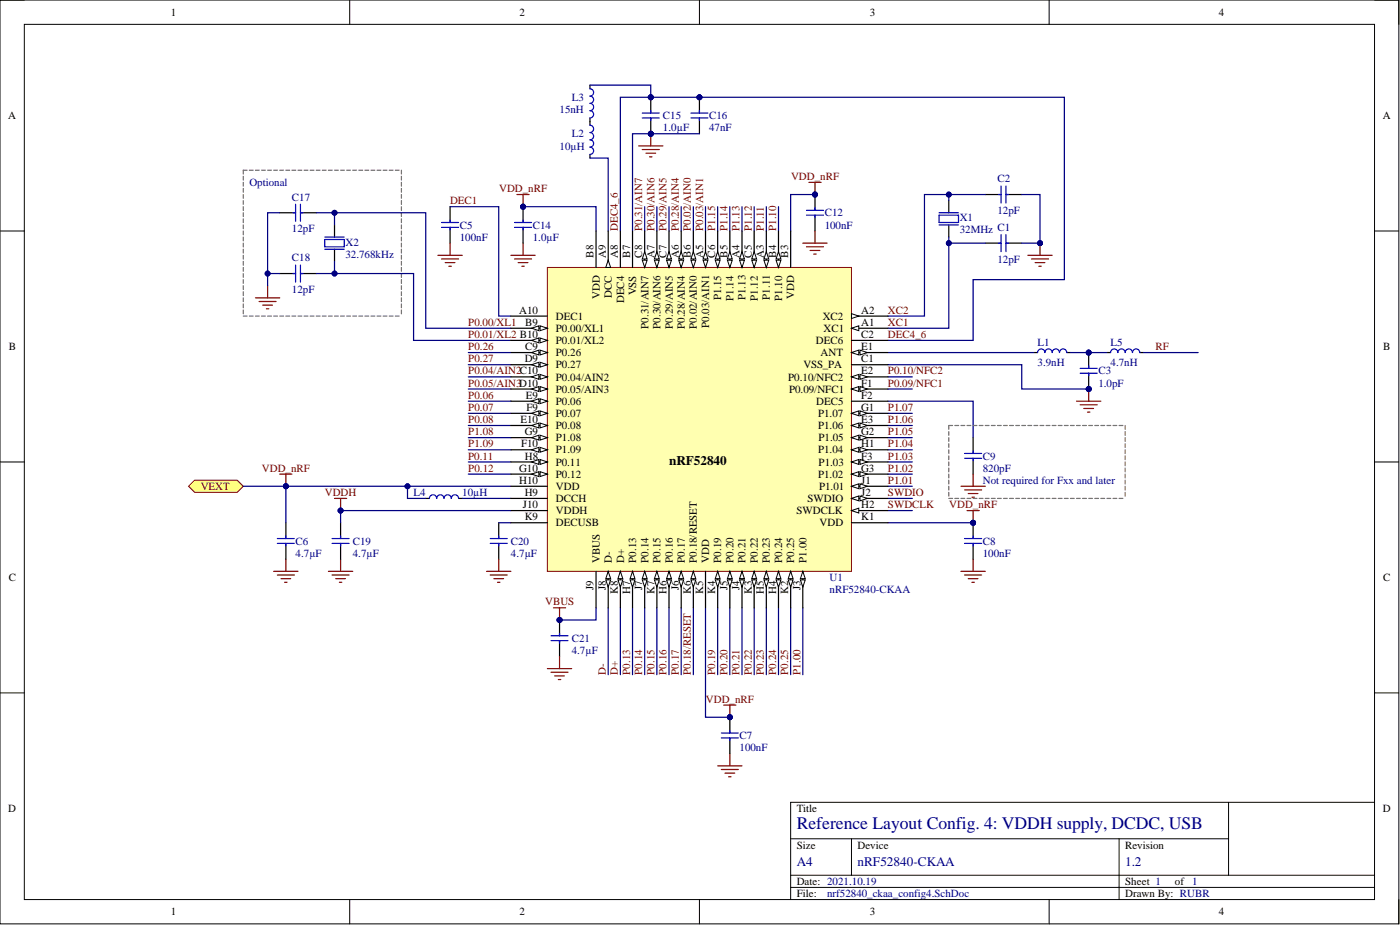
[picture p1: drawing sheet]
<svg xmlns="http://www.w3.org/2000/svg" width="292mm" height="193mm" viewBox="0 0 292 193" stroke-linecap="round" stroke-linejoin="round" font-family="sans-serif">
<defs><g id="words">
<text font-size="3.7" fill="#000080" x="166.2" y="172.9">Reference Layout Config. 4: VDDH supply, DCDC, USB</text>
<text font-size="2.7" x="139.6" y="97">nRF52840</text>
<g font-size="2.7" fill="#000080">
<text x="166.2" y="180.7">A4</text>
<text x="178.9" y="180.7">nRF52840-CKAA</text>
<text x="234.8" y="180.7">1.2</text>
</g>
<g font-size="2.3">
<text x="35.6" y="3.3">1</text>
<text x="108.4" y="3.3">2</text>
<text x="181.5" y="3.3">3</text>
<text x="254.3" y="3.3">4</text>
<text x="1.7" y="24.9">A</text>
<text x="288.5" y="24.9">A</text>
<text x="123.9" y="53.8" transform="rotate(-90 123.9 53.8)">B8</text>
<text x="126.4" y="53.8" transform="rotate(-90 126.4 53.8)">A9</text>
<text x="128.9" y="53.8" transform="rotate(-90 128.9 53.8)">A8</text>
<text x="131.5" y="53.8" transform="rotate(-90 131.5 53.8)">B7</text>
<text x="134" y="53.8" transform="rotate(-90 134 53.8)">C8</text>
<text x="136.5" y="53.8" transform="rotate(-90 136.5 53.8)">A7</text>
<text x="139.1" y="53.8" transform="rotate(-90 139.1 53.8)">C7</text>
<text x="141.6" y="53.8" transform="rotate(-90 141.6 53.8)">A6</text>
<text x="144.2" y="53.8" transform="rotate(-90 144.2 53.8)">B6</text>
<text x="146.7" y="53.8" transform="rotate(-90 146.7 53.8)">A5</text>
<text x="149.2" y="53.8" transform="rotate(-90 149.2 53.8)">C6</text>
<text x="151.8" y="53.8" transform="rotate(-90 151.8 53.8)">B5</text>
<text x="154.3" y="53.8" transform="rotate(-90 154.3 53.8)">A4</text>
<text x="156.8" y="53.8" transform="rotate(-90 156.8 53.8)">C5</text>
<text x="159.4" y="53.8" transform="rotate(-90 159.4 53.8)">A3</text>
<text x="161.9" y="53.8" transform="rotate(-90 161.9 53.8)">B4</text>
<text x="164.5" y="53.8" transform="rotate(-90 164.5 53.8)">B3</text>
<text x="108.3" y="65.4">A10</text>
<text x="125.1" y="62.4" transform="rotate(-90 125.1 62.4)">VDD</text>
<text x="127.7" y="62.2" transform="rotate(-90 127.7 62.2)">DCC</text>
<text x="130.2" y="63.2" transform="rotate(-90 130.2 63.2)">DEC4</text>
<text x="132.7" y="61.6" transform="rotate(-90 132.7 61.6)">VSS</text>
<text x="150.5" y="62.7" transform="rotate(-90 150.5 62.7)">P1.15</text>
<text x="153" y="62.8" transform="rotate(-90 153 62.8)">P1.14</text>
<text x="155.6" y="62.6" transform="rotate(-90 155.6 62.6)">P1.13</text>
<text x="158.1" y="62.8" transform="rotate(-90 158.1 62.8)">P1.12</text>
<text x="160.7" y="62.6" transform="rotate(-90 160.7 62.6)">P1.11</text>
<text x="163.2" y="62.8" transform="rotate(-90 163.2 62.8)">P1.10</text>
<text x="165.7" y="62.4" transform="rotate(-90 165.7 62.4)">VDD</text>
<text x="179.7" y="65.4">A2</text>
<text x="109.6" y="68">B9</text>
<text x="116" y="66.7">DEC1</text>
<text x="116" y="69.2">P0.00/XL1</text>
<text x="116" y="71.8">P0.01/XL2</text>
<text x="135.3" y="68.6" transform="rotate(-90 135.3 68.6)">P0.31/AIN7</text>
<text x="137.8" y="68.6" transform="rotate(-90 137.8 68.6)">P0.30/AIN6</text>
<text x="140.3" y="68.6" transform="rotate(-90 140.3 68.6)">P0.29/AIN5</text>
<text x="142.9" y="68.6" transform="rotate(-90 142.9 68.6)">P0.28/AIN4</text>
<text x="145.4" y="68.6" transform="rotate(-90 145.4 68.6)">P0.02/AIN0</text>
<text x="148" y="68.4" transform="rotate(-90 148 68.4)">P0.03/AIN1</text>
<text x="170.3" y="71.8">DEC6</text>
<text x="171.6" y="66.7">XC2</text>
<text x="171.8" y="69.2">XC1</text>
<text x="179.7" y="70.5">C2</text>
<text x="179.7" y="68">A1</text>
<text x="1.8" y="73">B</text>
<text x="109.5" y="75.6">D9</text>
<text x="109.6" y="73">C9</text>
<text x="116" y="74.3">P0.26</text>
<text x="116" y="76.8">P0.27</text>
<text x="167.6" y="76.8">VSS_PA</text>
<text x="171.2" y="74.3">ANT</text>
<text x="179.7" y="75.6">C1</text>
<text x="179.7" y="73">E1</text>
<text x="288.6" y="73">B</text>
<text x="109.7" y="83.2">E9</text>
<text x="116" y="79.4">P0.04/AIN2</text>
<text x="116" y="81.9">P0.05/AIN3</text>
<text x="164.5" y="79.4">P0.10/NFC2</text>
<text x="164.6" y="81.9">P0.09/NFC1</text>
<text x="179.7" y="80.6">F1</text>
<text x="179.7" y="83.2">F2</text>
<text x="179.7" y="78.1">E2</text>
<text x="108.6" y="88.3">E10</text>
<text x="109.8" y="85.7">F9</text>
<text x="116" y="84.5">P0.06</text>
<text x="116" y="87">P0.07</text>
<text x="116" y="89.5">P0.08</text>
<text x="170.3" y="84.5">DEC5</text>
<text x="170.7" y="89.5">P1.06</text>
<text x="170.7" y="87">P1.07</text>
<text x="179.7" y="88.3">E3</text>
<text x="179.7" y="85.7">G1</text>
<text x="108.7" y="93.3">F10</text>
<text x="109.5" y="90.8">G9</text>
<text x="109.5" y="95.9">H8</text>
<text x="116" y="92.1">P1.08</text>
<text x="116" y="94.6">P1.09</text>
<text x="170.7" y="94.6">P1.04</text>
<text x="170.8" y="92.1">P1.05</text>
<text x="179.7" y="95.9">F3</text>
<text x="179.7" y="90.8">G2</text>
<text x="179.7" y="93.3">H1</text>
<text x="108.3" y="100.9">H10</text>
<text x="108.3" y="98.4">G10</text>
<text x="116" y="99.7">P0.12</text>
<text x="116" y="97.1">P0.11</text>
<text x="170.7" y="99.7">P1.02</text>
<text x="170.8" y="97.1">P1.03</text>
<text x="179.7" y="100.9">J1</text>
<text x="179.7" y="98.4">G3</text>
<text x="109.1" y="106">J10</text>
<text x="109.5" y="103.5">H9</text>
<text x="116" y="102.2">VDD</text>
<text x="116" y="107.3">VDDH</text>
<text x="116" y="104.7">DCCH</text>
<text x="166.2" y="107.3">SWDCLK</text>
<text x="168.5" y="104.7">SWDIO</text>
<text x="170.9" y="102.2">P1.01</text>
<text x="179.7" y="106">H2</text>
<text x="179.7" y="103.5">J2</text>
<text x="109.5" y="108.5">K9</text>
<text x="116" y="109.8">DECUSB</text>
<text x="171" y="109.8">VDD</text>
<text x="179.7" y="108.5">K1</text>
<text x="125.1" y="117.4" transform="rotate(-90 125.1 117.4)">VBUS</text>
<text x="127.7" y="117.4" transform="rotate(-90 127.7 117.4)">D-</text>
<text x="130.2" y="117.4" transform="rotate(-90 130.2 117.4)">D+</text>
<text x="132.7" y="117.4" transform="rotate(-90 132.7 117.4)">P0.13</text>
<text x="135.3" y="117.4" transform="rotate(-90 135.3 117.4)">P0.14</text>
<text x="137.8" y="117.4" transform="rotate(-90 137.8 117.4)">P0.15</text>
<text x="140.3" y="117.4" transform="rotate(-90 140.3 117.4)">P0.16</text>
<text x="142.9" y="117.4" transform="rotate(-90 142.9 117.4)">P0.17</text>
<text x="145.4" y="117.4" transform="rotate(-90 145.4 117.4)">P0.18/RESET</text>
<text x="148" y="117.4" transform="rotate(-90 148 117.4)">VDD</text>
<text x="150.5" y="117.4" transform="rotate(-90 150.5 117.4)">P0.19</text>
<text x="153" y="117.4" transform="rotate(-90 153 117.4)">P0.20</text>
<text x="155.6" y="117.4" transform="rotate(-90 155.6 117.4)">P0.21</text>
<text x="158.1" y="117.4" transform="rotate(-90 158.1 117.4)">P0.22</text>
<text x="160.7" y="117.4" transform="rotate(-90 160.7 117.4)">P0.23</text>
<text x="163.2" y="117.4" transform="rotate(-90 163.2 117.4)">P0.24</text>
<text x="165.7" y="117.4" transform="rotate(-90 165.7 117.4)">P0.25</text>
<text x="168.3" y="117.4" transform="rotate(-90 168.3 117.4)">P1.00</text>
<text x="1.8" y="121.2">C</text>
<text x="123.9" y="123.2" transform="rotate(-90 123.9 123.2)">J9</text>
<text x="126.4" y="123.1" transform="rotate(-90 126.4 123.1)">J8</text>
<text x="128.9" y="123.9" transform="rotate(-90 128.9 123.9)">K8</text>
<text x="131.5" y="123.9" transform="rotate(-90 131.5 123.9)">H7</text>
<text x="134" y="123.2" transform="rotate(-90 134 123.2)">J7</text>
<text x="136.5" y="123.9" transform="rotate(-90 136.5 123.9)">K7</text>
<text x="139.1" y="123.9" transform="rotate(-90 139.1 123.9)">H6</text>
<text x="141.6" y="123.2" transform="rotate(-90 141.6 123.2)">J6</text>
<text x="144.2" y="123.9" transform="rotate(-90 144.2 123.9)">K6</text>
<text x="146.7" y="123.9" transform="rotate(-90 146.7 123.9)">K5</text>
<text x="149.2" y="123.9" transform="rotate(-90 149.2 123.9)">K4</text>
<text x="151.8" y="123.1" transform="rotate(-90 151.8 123.1)">J5</text>
<text x="154.3" y="123.2" transform="rotate(-90 154.3 123.2)">J4</text>
<text x="156.8" y="123.8" transform="rotate(-90 156.8 123.8)">K3</text>
<text x="159.4" y="123.9" transform="rotate(-90 159.4 123.9)">H5</text>
<text x="161.9" y="123.9" transform="rotate(-90 161.9 123.9)">H4</text>
<text x="164.5" y="123.9" transform="rotate(-90 164.5 123.9)">K2</text>
<text x="167" y="123.1" transform="rotate(-90 167 123.1)">J3</text>
<text x="288.6" y="121.2">C</text>
<text x="1.7" y="169.4">D</text>
<text x="166.2" y="169.4">Title</text>
<text x="288.5" y="169.4">D</text>
<text x="166.2" y="177">Size</text>
<text x="178.9" y="177">Device</text>
<text x="234.8" y="177">Revision</text>
<text x="166.2" y="184.6">Date: 2021.10.19</text>
<text x="234.8" y="184.6">Sheet 1</text>
<text x="245.1" y="184.6">of 1</text>
<text x="35.6" y="191">1</text>
<text x="108.4" y="191">2</text>
<text x="166.2" y="187.2">File:</text>
<text x="181.5" y="191">3</text>
<text x="234.8" y="187.2">Drawn By: RUBR</text>
<text x="254.3" y="191">4</text>
</g>
<g font-size="2.3" fill="#000080">
<text x="116.7" y="23.6">15nH</text>
<text x="119.3" y="21.1">L3</text>
<text x="119.3" y="28.7">L2</text>
<text x="138.3" y="24.9">C15</text>
<text x="138.3" y="27.4">1.0µF</text>
<text x="148" y="24.9">C16</text>
<text x="148" y="27.4">47nF</text>
<text x="116.7" y="31.2">10µH</text>
<text x="52" y="38.8">Optional</text>
<text x="60.9" y="41.9">C17</text>
<text x="208.1" y="38">C2</text>
<text x="95.9" y="47.7">C5</text>
<text x="111.2" y="47.7">C14</text>
<text x="172.1" y="45.1">C12</text>
<text x="172.1" y="47.7">100nF</text>
<text x="200.2" y="46.2">X1</text>
<text x="208.1" y="44.6">12pF</text>
<text x="60.9" y="48.4">12pF</text>
<text x="72.1" y="51.2">X2</text>
<text x="72.1" y="53.8">32.768kHz</text>
<text x="95.9" y="50.2">100nF</text>
<text x="111.2" y="50.2">1.0µF</text>
<text x="200.2" y="48.7">32MHz C1</text>
<text x="60.9" y="54.5">C18</text>
<text x="208.1" y="54.8">12pF</text>
<text x="60.9" y="61.1">12pF</text>
<text x="216.5" y="72.3">L1</text>
<text x="216.5" y="76.3">3.9nH</text>
<text x="231.7" y="72.3">L5</text>
<text x="231.7" y="76.3">4.7nH</text>
<text x="229.2" y="78.1">C3</text>
<text x="229.2" y="80.6">1.0pF</text>
<text x="205.1" y="95.9">C9</text>
<text x="205.1" y="100.9">Not required for Fxx and later</text>
<text x="205.1" y="98.4">820pF</text>
<text x="86.3" y="103.5">L4</text>
<text x="96.4" y="103.5">10µH</text>
<text x="61.7" y="113.6">C6</text>
<text x="73.6" y="113.6">C19</text>
<text x="106.6" y="113.6">C20</text>
<text x="205.1" y="113.6">C8</text>
<text x="61.7" y="116.2">4.7µF</text>
<text x="73.6" y="116.2">4.7µF</text>
<text x="106.6" y="116.2">4.7µF</text>
<text x="205.1" y="116.2">100nF</text>
<text x="173.1" y="121.2">U1</text>
<text x="173.1" y="123.8">nRF52840-CKAA</text>
<text x="119.3" y="133.9">C21</text>
<text x="119.3" y="136.4">4.7µF</text>
<text x="154.3" y="154.2">C7</text>
<text x="154.3" y="156.7">100nF</text>
<text x="172.6" y="187.2">nrf52840_ckaa_config4.SchDoc</text>
</g>
<g font-size="2.3" fill="#800000">
<text x="104.1" y="40.1">VDD_nRF</text>
<text x="165" y="37.5">VDD_nRF</text>
<text x="93.9" y="42.6">DEC1</text>
<text x="128.9" y="48.2" transform="rotate(-90 128.9 48.2)">DEC4_6</text>
<text x="134" y="48.2" transform="rotate(-90 134 48.2)">P0.31/AIN7</text>
<text x="136.5" y="48.2" transform="rotate(-90 136.5 48.2)">P0.30/AIN6</text>
<text x="139.1" y="48.2" transform="rotate(-90 139.1 48.2)">P0.29/AIN5</text>
<text x="141.6" y="48.2" transform="rotate(-90 141.6 48.2)">P0.28/AIN4</text>
<text x="144.2" y="48.2" transform="rotate(-90 144.2 48.2)">P0.02/AIN0</text>
<text x="146.7" y="48.2" transform="rotate(-90 146.7 48.2)">P0.03/AIN1</text>
<text x="149.2" y="48.2" transform="rotate(-90 149.2 48.2)">P1.15</text>
<text x="151.8" y="48.2" transform="rotate(-90 151.8 48.2)">P1.14</text>
<text x="154.3" y="48.2" transform="rotate(-90 154.3 48.2)">P1.13</text>
<text x="156.8" y="48.2" transform="rotate(-90 156.8 48.2)">P1.12</text>
<text x="159.4" y="48.2" transform="rotate(-90 159.4 48.2)">P1.11</text>
<text x="161.9" y="48.2" transform="rotate(-90 161.9 48.2)">P1.10</text>
<text x="185.3" y="65.4">XC2</text>
<text x="97.7" y="68">P0.00/XL1</text>
<text x="97.7" y="70.5">P0.01/XL2 B10</text>
<text x="185.3" y="68">XC1</text>
<text x="185.3" y="70.5">DEC4_6</text>
<text x="97.7" y="73">P0.26</text>
<text x="97.7" y="75.6">P0.27</text>
<text x="241.1" y="73">RF</text>
<text x="97.7" y="78.1">P0.04/AIN2C10</text>
<text x="97.7" y="80.6">P0.05/AIN3D10</text>
<text x="97.7" y="83.2">P0.06</text>
<text x="185.3" y="78.1">P0.10/NFC2</text>
<text x="185.3" y="80.6">P0.09/NFC1</text>
<text x="97.7" y="85.7">P0.07</text>
<text x="97.7" y="88.3">P0.08</text>
<text x="185.3" y="88.3">P1.06</text>
<text x="185.3" y="85.7">P1.07</text>
<text x="97.7" y="95.9">P0.11</text>
<text x="97.7" y="93.3">P1.09</text>
<text x="97.7" y="90.8">P1.08</text>
<text x="185.3" y="95.9">P1.03</text>
<text x="185.3" y="93.3">P1.04</text>
<text x="185.3" y="90.8">P1.05</text>
<text x="54.6" y="98.4">VDD_nRF</text>
<text x="97.7" y="98.4">P0.12</text>
<text x="185.3" y="100.9">P1.01</text>
<text x="185.3" y="98.4">P1.02</text>
<text x="41.9" y="102.2">VEXT</text>
<text x="67.8" y="103.5">VDDH</text>
<text x="185.3" y="106">SWDCLK</text>
<text x="185.3" y="103.5">SWDIO</text>
<text x="198" y="106">VDD_nRF</text>
<text x="113.7" y="126.3">VBUS</text>
<text x="126.4" y="140.7" transform="rotate(-90 126.4 140.7)">D-</text>
<text x="128.9" y="140.7" transform="rotate(-90 128.9 140.7)">D+</text>
<text x="131.5" y="140.7" transform="rotate(-90 131.5 140.7)">P0.13</text>
<text x="134" y="140.7" transform="rotate(-90 134 140.7)">P0.14</text>
<text x="136.5" y="140.7" transform="rotate(-90 136.5 140.7)">P0.15</text>
<text x="139.1" y="140.7" transform="rotate(-90 139.1 140.7)">P0.16</text>
<text x="141.6" y="140.7" transform="rotate(-90 141.6 140.7)">P0.17</text>
<text x="144.2" y="140.7" transform="rotate(-90 144.2 140.7)">P0.18/RESET</text>
<text x="149.2" y="140.7" transform="rotate(-90 149.2 140.7)">P0.19</text>
<text x="151.8" y="140.7" transform="rotate(-90 151.8 140.7)">P0.20</text>
<text x="154.3" y="140.7" transform="rotate(-90 154.3 140.7)">P0.21</text>
<text x="156.8" y="140.7" transform="rotate(-90 156.8 140.7)">P0.22</text>
<text x="159.4" y="140.7" transform="rotate(-90 159.4 140.7)">P0.23</text>
<text x="161.9" y="140.7" transform="rotate(-90 161.9 140.7)">P0.24</text>
<text x="164.5" y="140.7" transform="rotate(-90 164.5 140.7)">P0.25</text>
<text x="167" y="140.7" transform="rotate(-90 167 140.7)">P1.00</text>
<text x="147.3" y="146.6">VDD_nRF</text>
</g>
</g></defs>
<g fill="none" stroke="#000" stroke-width=".21">
<path d="M0 0h291.9v192.7h-291.9zM0 0h5.1M5.1 5.1h281.7v182.6h-281.7zM73 0v5.1M145.9 0v5.1M218.9 0v5.1M286.8 0h5.1v5.1M0 48.2h5.1M286.8 48.2h5.1M0 96.4h5.1M286.8 96.4h5.1M0 144.6h5.1"/>
<path d="M286.8 144.6h5.1M165 175h91.3M177.7 175v7.6M233.5 175v12.7M256.3 167.4v15.2M286.8 167.4h-121.8v20.3M73 187.7v5M145.9 187.7v5M165 185.1h121.8M165 182.6h121.8M218.9 187.7v5M291.9 187.7v5"/>
</g>
<path d="M93.9 43.1v3.3M93.9 47.4v3.3M104.1 109.1v3.2M104.1 113.4v3.3" fill="none" stroke="#000" stroke-width=".25"/>
<path d="M92.1 47.4h3.6M92.1 46.4h3.6M93.9 45.9v.5M93.9 47.4v.5M102.3 113.4h3.5M102.3 112.3h3.5M104.1 111.8v.5M104.1 113.4v.5" fill="none" stroke="#00f" stroke-width=".25"/>
<path d="M91.4 53.3h5M92.1 54h3.6M92.9 54.8h2M93.6 55.5h.6M93.9 50.7v2.6M106.6 53.3h5.1M107.4 54h3.5M107.9 40.6h2.5M108.1 54.8h2M108.9 55.5h.5M109.1 40.6v2.5M109.1 50.7v2.6" fill="none" stroke="#800000" stroke-width=".25"/>
<circle cx="109.1" cy="43.1" r=".51" fill="#000080"/>
<circle cx="109.1" cy="43.1" r=".51" fill="none" stroke="#000080" stroke-width=".21"/>
<path d="M133.2 30.4h5.1M134 31.2h3.6M134.8 32h2M135.5 32.7h.5M135.8 27.9v2.5" fill="none" stroke="#800000" stroke-width=".25"/>
<circle cx="135.8" cy="27.9" r=".51" fill="#000080"/>
<circle cx="135.8" cy="27.9" r=".51" fill="none" stroke="#000080" stroke-width=".21"/>
<path d="M123.1 25.4v.7M123.1 32.2v.8" fill="none" stroke="#000" stroke-width=".25"/>
<path d="M123.1 26.1a.76 .76 0 0 1 .8 .8 .76 .76 0 0 1-.8 .7 .76 .76 0 0 1 .8 .8 .76 .76 0 0 1-.8 .8 .76 .76 0 0 1 .8 .7 .76 .76 0 0 1-.8 .8 .76 .76 0 0 1 .8 .8 .76 .76 0 0 1-.8 .7" fill="none" stroke="#00f" stroke-width=".25"/>
<circle cx="135.8" cy="27.9" r=".51" fill="#000080"/>
<circle cx="135.8" cy="27.9" r=".51" fill="none" stroke="#000080" stroke-width=".21"/>
<circle cx="135.8" cy="20.3" r=".51" fill="#000080"/>
<circle cx="135.8" cy="20.3" r=".51" fill="none" stroke="#000080" stroke-width=".21"/>
<path d="M135.8 24.6v3.3" fill="none" stroke="#000" stroke-width=".25"/>
<circle cx="135.8" cy="27.9" r=".51" fill="#000080"/>
<circle cx="135.8" cy="27.9" r=".51" fill="none" stroke="#000080" stroke-width=".21"/>
<path d="M135.8 20.3v3.3" fill="none" stroke="#000" stroke-width=".25"/>
<circle cx="135.8" cy="20.3" r=".51" fill="#000080"/>
<circle cx="135.8" cy="20.3" r=".51" fill="none" stroke="#000080" stroke-width=".21"/>
<path d="M123.1 18.5a.76 .76 0 0 1 .8 .8 .76 .76 0 0 1-.8 .7 .76 .76 0 0 1 .8 .8 .76 .76 0 0 1-.8 .8 .76 .76 0 0 1 .8 .7 .76 .76 0 0 1-.8 .8 .76 .76 0 0 1 .8 .7 .76 .76 0 0 1-.8 .8M134 23.6h3.6M134 24.6h3.6M135.8 23.1v.5M135.8 24.6v.5" fill="none" stroke="#00f" stroke-width=".25"/>
<path d="M123.1 17.8v.7M123.1 24.6v.8" fill="none" stroke="#000" stroke-width=".25"/>
<path d="M115.5 126.8h2.5M116.7 126.8v2.5" fill="none" stroke="#800000" stroke-width=".25"/>
<circle cx="116.7" cy="129.3" r=".51" fill="#000080"/>
<circle cx="116.7" cy="129.3" r=".51" fill="none" stroke="#000080" stroke-width=".21"/>
<path d="M58.4 98.9h2.5M59.6 98.9v2.5M57.1 119.2h5.1M57.9 120h3.5M59.6 116.7v2.5M101.5 119.2h5.1M102.3 120h3.5M104.1 116.7v2.5M58.6 120.7h2.1M59.4 121.5h.5M103 120.7h2.1M103.8 121.5h.5" fill="none" stroke="#800000" stroke-width=".25"/>
<circle cx="59.6" cy="101.4" r=".51" fill="#000080"/>
<circle cx="59.6" cy="101.4" r=".51" fill="none" stroke="#000080" stroke-width=".21"/>
<path d="M58.4 57.1h3.3M58.4 44.4h3.3M62.7 57.1h3.3M62.7 44.4h3.3M69.8 46.9v2.6M69.8 52v2.5M88.8 104h.8M95.7 104h.7" fill="none" stroke="#000" stroke-width=".25"/>
<path d="M61.2 57.1h.5M61.2 44.4h.5M61.7 42.6v3.6M61.7 55.3v3.5M62.7 42.6v3.6M62.7 55.3v3.5M62.7 57.1h.5M62.7 44.4h.5M67.8 49.5h4M67.8 52h4M67.8 50h4v1.5h-4zM89.6 104a.76 .76 0 0 1 .8-.8 .76 .76 0 0 1 .7 .8 .76 .76 0 0 1 .8-.8 .76 .76 0 0 1 .7 .8 .76 .76 0 0 1 .8-.8 .76 .76 0 0 1 .8 .8 .76 .76 0 0 1 .7-.8 .76 .76 0 0 1 .8 .8" fill="none" stroke="#00f" stroke-width=".25"/>
<path d="M55.8 59.6v2.5M53.3 62.1h5.1M54.1 62.9h3.5M54.8 63.7h2M55.6 64.4h.5M68.5 119.2h5.1M69.3 120h3.5M69.8 104h2.5M71.1 104v2.5M71.1 116.7v2.5M70 120.7h2.1M70.8 121.5h.5" fill="none" stroke="#800000" stroke-width=".25"/>
<g fill="none" stroke="#707070" stroke-width=".25">
<path d="M50.8 36.8v.8M50.8 38v.8M50.8 39.3v.8M51.6 35.5h-.8v.8M52 35.5h.8M53.3 35.5h.8M54.6 35.5h.8M55.8 35.5h.8M57.1 35.5h.8M58.4 35.5h.8M59.6 35.5h.8M60.9 35.5h.8"/>
<path d="M62.2 35.5h.8M63.4 35.5h.8M64.7 35.5h.8M66 35.5h.8M67.3 35.5h.7M68.5 35.5h.8M69.8 35.5h.8M71.1 35.5h.8M72.3 35.5h.8M73.6 35.5h.8M74.9 35.5h.8M76.1 35.5h.8"/>
<path d="M77.4 35.5h.8M78.7 35.5h.8M79.9 35.5h.8M81.2 35.5h.8M82.5 35.5h.8M83.8 35.5v.8M83.8 36.8v.8M83.8 38v.8M83.8 39.3v.8M50.8 40.6v.8M50.8 41.9v.7M50.8 43.1v.8"/>
<path d="M50.8 44.4v.8M50.8 45.7v.7M50.8 46.9v.8M50.8 48.2v.8M50.8 49.5v.8M50.8 50.7v.8M50.8 52v.8M50.8 53.3v.8M50.8 54.5v.8M50.8 55.8v.8M50.8 57.1v.8M50.8 58.3v.8"/>
<path d="M50.8 59.6v.8M83.8 40.6v.8M83.8 41.9v.7M83.8 43.1v.8M83.8 44.4v.8M83.8 45.7v.7M83.8 46.9v.8M83.8 48.2v.8M83.8 49.5v.8M83.8 50.7v.8M83.8 52v.8M83.8 53.3v.8"/>
<path d="M83.8 54.5v.8M83.8 55.8v.8M83.8 57.1v.8M83.8 58.3v.8M83.8 59.6v.8M50.8 60.9v.8M50.8 62.1v.8M50.8 63.4v.8M50.8 64.7v.8M50.8 65.9h.8M52 65.9h.8M53.3 65.9h.8"/>
<path d="M54.6 65.9h.8M55.8 65.9h.8M57.1 65.9h.8M58.4 65.9h.8M59.6 65.9h.8M60.9 65.9h.8M62.2 65.9h.8M63.4 65.9h.8M64.7 65.9h.8M66 65.9h.8M67.3 65.9h.7M68.5 65.9h.8"/>
<path d="M69.8 65.9h.8M71.1 65.9h.8M72.3 65.9h.8M73.6 65.9h.8M74.9 65.9h.8M76.1 65.9h.8M77.4 65.9h.8M78.7 65.9h.8M79.9 65.9h.8M81.2 65.9h.8M82.5 65.9h.8M83.8 60.9v.8"/>
<path d="M83.8 62.1v.8M83.8 63.4v.8M83.8 64.7v.8"/>
</g>
<circle cx="71.1" cy="106.5" r=".51" fill="#000080"/>
<circle cx="71.1" cy="106.5" r=".51" fill="none" stroke="#000080" stroke-width=".21"/>
<path d="M151 147.1h2.5M152.3 147.1v2.5" fill="none" stroke="#800000" stroke-width=".25"/>
<circle cx="152.3" cy="149.6" r=".51" fill="#000080"/>
<circle cx="152.3" cy="149.6" r=".51" fill="none" stroke="#000080" stroke-width=".21"/>
<path d="M149.7 159.8h5.1M152.3 157.2v2.6M150.5 160.5h3.6M151.3 161.3h2M152 162.1h.5" fill="none" stroke="#800000" stroke-width=".25"/>
<circle cx="152.3" cy="149.6" r=".51" fill="#000080"/>
<circle cx="152.3" cy="149.6" r=".51" fill="none" stroke="#000080" stroke-width=".21"/>
<path d="M152.3 149.6v3.3" fill="none" stroke="#000" stroke-width=".25"/>
<circle cx="152.3" cy="149.6" r=".51" fill="#000080"/>
<circle cx="152.3" cy="149.6" r=".51" fill="none" stroke="#000080" stroke-width=".21"/>
<path d="M152.3 153.9v3.3" fill="none" stroke="#000" stroke-width=".25"/>
<path d="M150.5 153.9h3.6M150.5 152.9h3.6M152.3 152.4v.5M152.3 153.9v.5" fill="none" stroke="#00f" stroke-width=".25"/>
<circle cx="116.7" cy="129.3" r=".51" fill="#000080"/>
<circle cx="116.7" cy="129.3" r=".51" fill="none" stroke="#000080" stroke-width=".21"/>
<path d="M116.7 129.3v3.3" fill="none" stroke="#000" stroke-width=".25"/>
<circle cx="116.7" cy="129.3" r=".51" fill="#000080"/>
<circle cx="116.7" cy="129.3" r=".51" fill="none" stroke="#000080" stroke-width=".21"/>
<path d="M116.7 133.6v3.3" fill="none" stroke="#000" stroke-width=".25"/>
<path d="M115 133.6h3.5M115 132.6h3.5M116.7 132.1v.5M116.7 133.6v.6" fill="none" stroke="#00f" stroke-width=".25"/>
<path d="M201.8 106.5h2.5M203 106.5v2.6M114.2 139.5h5.1M116.7 136.9v2.6M115 140.2h3.5M115.7 141h2.1M116.5 141.8h.5" fill="none" stroke="#800000" stroke-width=".25"/>
<circle cx="203" cy="109.1" r=".51" fill="#000080"/>
<circle cx="203" cy="109.1" r=".51" fill="none" stroke="#000080" stroke-width=".21"/>
<path d="M200.5 119.2h5.1M201.3 120h3.5M203 116.7v2.5M202 120.7h2M202.8 121.5h.5" fill="none" stroke="#800000" stroke-width=".25"/>
<circle cx="203" cy="109.1" r=".51" fill="#000080"/>
<circle cx="203" cy="109.1" r=".51" fill="none" stroke="#000080" stroke-width=".21"/>
<path d="M203 109.1v3.2" fill="none" stroke="#000" stroke-width=".25"/>
<circle cx="203" cy="109.1" r=".51" fill="#000080"/>
<circle cx="203" cy="109.1" r=".51" fill="none" stroke="#000080" stroke-width=".21"/>
<path d="M71.1 109.1v3.2M71.1 113.4v3.3M203 113.4v3.3" fill="none" stroke="#000" stroke-width=".25"/>
<path d="M69.3 113.4h3.5M69.3 112.3h3.5M71.1 111.8v.5M71.1 113.4v.5M201.3 113.4h3.5M201.3 112.3h3.5M203 111.8v.5M203 113.4v.5" fill="none" stroke="#00f" stroke-width=".25"/>
<circle cx="109.1" cy="43.1" r=".51" fill="#000080"/>
<circle cx="109.1" cy="43.1" r=".51" fill="none" stroke="#000080" stroke-width=".21"/>
<path d="M109.1 43.1v3.3" fill="none" stroke="#000" stroke-width=".25"/>
<circle cx="109.1" cy="43.1" r=".51" fill="#000080"/>
<circle cx="109.1" cy="43.1" r=".51" fill="none" stroke="#000080" stroke-width=".21"/>
<path d="M109.1 47.4v3.3M59.6 109.1v3.2M59.6 113.4v3.3" fill="none" stroke="#000" stroke-width=".25"/>
<path d="M107.4 47.4h3.5M107.4 46.4h3.5M109.1 45.9v.5M109.1 47.4v.5M57.9 113.4h3.5M57.9 112.3h3.5M59.6 111.8v.5M59.6 113.4v.5" fill="none" stroke="#00f" stroke-width=".25"/>
<path d="M39.3 101.4l1.3-1.2h8.9l1.3 1.2-1.3 1.3h-8.9z" fill-rule="evenodd" fill="#ffff80"/>
<path d="M39.3 101.4l1.3-1.2h8.9l1.3 1.2-1.3 1.3h-8.9z" fill="none" stroke="#800000" stroke-width=".21"/>
<circle cx="145.9" cy="20.3" r=".51" fill="#000080"/>
<circle cx="145.9" cy="20.3" r=".51" fill="none" stroke="#000080" stroke-width=".21"/>
<path d="M145.9 20.3v3.3" fill="none" stroke="#000" stroke-width=".25"/>
<circle cx="145.9" cy="20.3" r=".51" fill="#000080"/>
<circle cx="145.9" cy="20.3" r=".51" fill="none" stroke="#000080" stroke-width=".21"/>
<path d="M145.9 24.6v3.3M198 41.9v2.5M198 46.9v2.6M205.6 50.7h3.3M205.6 40.6h3.3M209.9 50.7h3.3M209.9 40.6h3.3" fill="none" stroke="#000" stroke-width=".25"/>
<g fill="none" stroke="#00f" stroke-width=".25">
<path d="M144.2 24.6h3.5M144.2 23.6h3.5M145.9 23.1v.5M145.9 24.6v.5M208.9 38.8v3.6M209.9 38.8v3.6M195.9 46.9h4.1M195.9 44.4h4.1M195.9 44.9h4.1v1.5h-4.1zM208.4 50.7h.5M208.4 40.6h.5M208.9 49v3.5"/>
<path d="M209.9 49v3.5M209.9 50.7h.5M209.9 40.6h.5"/>
</g>
<path d="M214.5 53.3h5M215.2 54h3.6M216 54.8h2M216.7 55.5h.5M217 50.7v2.6" fill="none" stroke="#800000" stroke-width=".25"/>
<circle cx="217" cy="50.7" r=".51" fill="#000080"/>
<circle cx="217" cy="50.7" r=".51" fill="none" stroke="#000080" stroke-width=".21"/>
<path d="M167.5 50.7h5.1M168.3 51.5h3.5M169 52.2h2.1M169.8 53h.5M170 48.2v2.5" fill="none" stroke="#800000" stroke-width=".25"/>
<circle cx="170" cy="40.6" r=".51" fill="#000080"/>
<circle cx="170" cy="40.6" r=".51" fill="none" stroke="#000080" stroke-width=".21"/>
<path d="M170 40.6v3.3" fill="none" stroke="#000" stroke-width=".25"/>
<circle cx="170" cy="40.6" r=".51" fill="#000080"/>
<circle cx="170" cy="40.6" r=".51" fill="none" stroke="#000080" stroke-width=".21"/>
<path d="M170 44.9v3.3" fill="none" stroke="#000" stroke-width=".25"/>
<path d="M168.3 44.9h3.5M168.3 43.9h3.5M170 43.4v.5M170 44.9v.5" fill="none" stroke="#00f" stroke-width=".25"/>
<path d="M168.8 38h2.5M170 38v2.6" fill="none" stroke="#800000" stroke-width=".25"/>
<circle cx="170" cy="40.6" r=".51" fill="#000080"/>
<circle cx="170" cy="40.6" r=".51" fill="none" stroke="#000080" stroke-width=".21"/>
<path d="M224.6 83.7h5.1M225.4 84.5h3.5M226.1 85.2h2.1M226.9 86h.5M227.1 81.2v2.5" fill="none" stroke="#800000" stroke-width=".25"/>
<circle cx="227.1" cy="81.2" r=".51" fill="#000080"/>
<circle cx="227.1" cy="81.2" r=".51" fill="none" stroke="#000080" stroke-width=".21"/>
<circle cx="227.1" cy="81.2" r=".51" fill="#000080"/>
<circle cx="227.1" cy="81.2" r=".51" fill="none" stroke="#000080" stroke-width=".21"/>
<circle cx="227.1" cy="73.6" r=".51" fill="#000080"/>
<circle cx="227.1" cy="73.6" r=".51" fill="none" stroke="#000080" stroke-width=".21"/>
<path d="M227.1 77.9v3.3" fill="none" stroke="#000" stroke-width=".25"/>
<circle cx="227.1" cy="81.2" r=".51" fill="#000080"/>
<circle cx="227.1" cy="81.2" r=".51" fill="none" stroke="#000080" stroke-width=".21"/>
<path d="M227.1 73.5v3.3" fill="none" stroke="#000" stroke-width=".25"/>
<circle cx="227.1" cy="73.6" r=".51" fill="#000080"/>
<circle cx="227.1" cy="73.6" r=".51" fill="none" stroke="#000080" stroke-width=".21"/>
<path d="M216.5 73.5a.76 .76 0 0 1 .7-.7 .76 .76 0 0 1 .8 .7 .76 .76 0 0 1 .8-.7 .76 .76 0 0 1 .7 .7 .76 .76 0 0 1 .8-.7 .76 .76 0 0 1 .8 .7 .76 .76 0 0 1 .7-.7 .76 .76 0 0 1 .8 .7M225.4 76.8h3.5M225.4 77.9h3.5M227.1 76.3v.5M227.1 77.9v.5M231.7 73.5a.76 .76 0 0 1 .8-.7 .76 .76 0 0 1 .7 .7 .76 .76 0 0 1 .8-.7 .76 .76 0 0 1 .8 .7 .76 .76 0 0 1 .7-.7 .76 .76 0 0 1 .8 .7 .76 .76 0 0 1 .7-.7 .76 .76 0 0 1 .8 .7" fill="none" stroke="#00f" stroke-width=".25"/>
<path d="M215.7 73.5h.8M222.6 73.5h.7M231 73.5h.7M237.8 73.5h.8" fill="none" stroke="#000" stroke-width=".25"/>
<path d="M124.4 126.8v2.5h-7.7" fill="none" stroke="#000080" stroke-width=".25"/>
<circle cx="116.7" cy="129.3" r=".51" fill="#000080"/>
<circle cx="116.7" cy="129.3" r=".51" fill="none" stroke="#000080" stroke-width=".21"/>
<path d="M135.8 27.9h-3.8v20.3M152.3 43.1v5.1M154.8 43.1v5.1M157.4 43.1v5.1M185.3 104h5M126.9 126.8v13.9M129.4 126.8v13.9M144.7 126.8v13.9" fill="none" stroke="#000080" stroke-width=".25"/>
<circle cx="135.8" cy="27.9" r=".51" fill="#000080"/>
<circle cx="135.8" cy="27.9" r=".51" fill="none" stroke="#000080" stroke-width=".21"/>
<path d="M109.1 43.1h15.3v5.1" fill="none" stroke="#000080" stroke-width=".25"/>
<circle cx="109.1" cy="43.1" r=".51" fill="#000080"/>
<circle cx="109.1" cy="43.1" r=".51" fill="none" stroke="#000080" stroke-width=".21"/>
<path d="M123.1 17.8h12.7v2.5h-6.4v27.9M123.1 33h3.8v15.2M144.7 43.1v5.1M147.2 43.1v5.1M97.7 78.6h8.9M97.7 81.2h8.9M97.7 86.2h8.9M97.7 93.8h8.9M97.7 96.4h8.9M97.7 98.9h8.9M96.4 104h10.2M185.3 106.5h5" fill="none" stroke="#000080" stroke-width=".25"/>
<circle cx="135.8" cy="20.3" r=".51" fill="#000080"/>
<circle cx="135.8" cy="20.3" r=".51" fill="none" stroke="#000080" stroke-width=".21"/>
<path d="M69.8 44.4v2.5" fill="none" stroke="#000080" stroke-width=".25"/>
<circle cx="69.8" cy="44.4" r=".51" fill="#000080"/>
<circle cx="69.8" cy="44.4" r=".51" fill="none" stroke="#000080" stroke-width=".21"/>
<path d="M69.8 54.5v2.6" fill="none" stroke="#000080" stroke-width=".25"/>
<circle cx="69.8" cy="57.1" r=".51" fill="#000080"/>
<circle cx="69.8" cy="57.1" r=".51" fill="none" stroke="#000080" stroke-width=".21"/>
<path d="M55.8 57.1h2.6" fill="none" stroke="#000080" stroke-width=".25"/>
<circle cx="55.8" cy="57.1" r=".51" fill="#000080"/>
<circle cx="55.8" cy="57.1" r=".51" fill="none" stroke="#000080" stroke-width=".21"/>
<path d="M93.9 43.1h10.2v22.8h2.5M142.1 43.1v5.1M185.3 109.1h17.7" fill="none" stroke="#000080" stroke-width=".25"/>
<circle cx="203" cy="109.1" r=".51" fill="#000080"/>
<circle cx="203" cy="109.1" r=".51" fill="none" stroke="#000080" stroke-width=".21"/>
<path d="M85 101.4v2.6h3.8" fill="none" stroke="#000080" stroke-width=".25"/>
<circle cx="85" cy="101.4" r=".51" fill="#000080"/>
<circle cx="85" cy="101.4" r=".51" fill="none" stroke="#000080" stroke-width=".21"/>
<g fill="none" stroke="#000080" stroke-width=".25">
<path d="M134.5 43.1v5.1M137 43.1v5.1M139.6 43.1v5.1M149.7 43.1v5.1M97.7 73.5h8.9M97.7 76.1h8.9M97.7 91.3h8.9M97.7 88.8h8.9M97.7 83.7h8.9M185.3 98.9h5M185.3 96.4h5M185.3 93.8h5"/>
<path d="M185.3 91.3h5M185.3 88.8h5M71.1 106.5h35.5M104.1 109.1h2.5M185.3 101.4h5M132 126.8v13.9M134.5 126.8v13.9M137 126.8v13.9M139.6 126.8v13.9M142.1 126.8v13.9M149.7 126.8v13.9M152.3 126.8v13.9"/>
<path d="M154.8 126.8v13.9M157.4 126.8v13.9M159.9 126.8v13.9M162.4 126.8v13.9M165 126.8v13.9M167.5 126.8v13.9"/>
</g>
<circle cx="71.1" cy="106.5" r=".51" fill="#000080"/>
<circle cx="71.1" cy="106.5" r=".51" fill="none" stroke="#000080" stroke-width=".21"/>
<path d="M58.4 44.4h-2.6v15.2" fill="none" stroke="#000080" stroke-width=".25"/>
<circle cx="55.8" cy="57.1" r=".51" fill="#000080"/>
<circle cx="55.8" cy="57.1" r=".51" fill="none" stroke="#000080" stroke-width=".21"/>
<path d="M66 57.1h20.3v13.9h20.3" fill="none" stroke="#000080" stroke-width=".25"/>
<circle cx="69.8" cy="57.1" r=".51" fill="#000080"/>
<circle cx="69.8" cy="57.1" r=".51" fill="none" stroke="#000080" stroke-width=".21"/>
<path d="M66 44.4h22.8v24.1h17.8" fill="none" stroke="#000080" stroke-width=".25"/>
<circle cx="69.8" cy="44.4" r=".51" fill="#000080"/>
<circle cx="69.8" cy="44.4" r=".51" fill="none" stroke="#000080" stroke-width=".21"/>
<path d="M59.6 101.4h47" fill="none" stroke="#000080" stroke-width=".25"/>
<circle cx="85" cy="101.4" r=".51" fill="#000080"/>
<circle cx="85" cy="101.4" r=".51" fill="none" stroke="#000080" stroke-width=".21"/>
<circle cx="59.6" cy="101.4" r=".51" fill="#000080"/>
<circle cx="59.6" cy="101.4" r=".51" fill="none" stroke="#000080" stroke-width=".21"/>
<path d="M50.8 101.4h8.8" fill="none" stroke="#000080" stroke-width=".25"/>
<circle cx="59.6" cy="101.4" r=".51" fill="#000080"/>
<circle cx="59.6" cy="101.4" r=".51" fill="none" stroke="#000080" stroke-width=".21"/>
<path d="M147.2 126.8v22.8h5.1" fill="none" stroke="#000080" stroke-width=".25"/>
<circle cx="152.3" cy="149.6" r=".51" fill="#000080"/>
<circle cx="152.3" cy="149.6" r=".51" fill="none" stroke="#000080" stroke-width=".21"/>
<path d="M135.8 27.9h10.1" fill="none" stroke="#000080" stroke-width=".25"/>
<circle cx="135.8" cy="27.9" r=".51" fill="#000080"/>
<circle cx="135.8" cy="27.9" r=".51" fill="none" stroke="#000080" stroke-width=".21"/>
<path d="M185.3 78.6h5M185.3 83.7h17.7v7.6M185.3 86.2h5M185.3 81.2h5M59.6 101.4v7.7" fill="none" stroke="#000080" stroke-width=".25"/>
<circle cx="59.6" cy="101.4" r=".51" fill="#000080"/>
<circle cx="59.6" cy="101.4" r=".51" fill="none" stroke="#000080" stroke-width=".21"/>
<path d="M159.9 43.1v5.1M162.4 43.1v5.1M198 40.6v1.3" fill="none" stroke="#000080" stroke-width=".25"/>
<circle cx="198" cy="40.6" r=".51" fill="#000080"/>
<circle cx="198" cy="40.6" r=".51" fill="none" stroke="#000080" stroke-width=".21"/>
<path d="M170 40.6h-5v7.6" fill="none" stroke="#000080" stroke-width=".25"/>
<circle cx="170" cy="40.6" r=".51" fill="#000080"/>
<circle cx="170" cy="40.6" r=".51" fill="none" stroke="#000080" stroke-width=".21"/>
<path d="M205.6 40.6h-12.7v25.3h-7.6" fill="none" stroke="#000080" stroke-width=".25"/>
<circle cx="198" cy="40.6" r=".51" fill="#000080"/>
<circle cx="198" cy="40.6" r=".51" fill="none" stroke="#000080" stroke-width=".21"/>
<path d="M185.3 76.1h27.9v5.1h13.9" fill="none" stroke="#000080" stroke-width=".25"/>
<circle cx="227.1" cy="81.2" r=".51" fill="#000080"/>
<circle cx="227.1" cy="81.2" r=".51" fill="none" stroke="#000080" stroke-width=".21"/>
<path d="M223.3 73.5h7.7" fill="none" stroke="#000080" stroke-width=".25"/>
<circle cx="227.1" cy="73.6" r=".51" fill="#000080"/>
<circle cx="227.1" cy="73.6" r=".51" fill="none" stroke="#000080" stroke-width=".21"/>
<path d="M135.8 20.3h86.3v38h-19.1v12.7h-17.7M185.3 73.5h30.4M238.6 73.5h11.4" fill="none" stroke="#000080" stroke-width=".25"/>
<circle cx="135.8" cy="20.3" r=".51" fill="#000080"/>
<circle cx="135.8" cy="20.3" r=".51" fill="none" stroke="#000080" stroke-width=".21"/>
<circle cx="145.9" cy="20.3" r=".51" fill="#000080"/>
<circle cx="145.9" cy="20.3" r=".51" fill="none" stroke="#000080" stroke-width=".21"/>
<path d="M198 49.5v19h-12.7" fill="none" stroke="#000080" stroke-width=".25"/>
<circle cx="198" cy="50.7" r=".51" fill="#000080"/>
<circle cx="198" cy="50.7" r=".51" fill="none" stroke="#000080" stroke-width=".21"/>
<path d="M198 50.7h7.6" fill="none" stroke="#000080" stroke-width=".25"/>
<circle cx="198" cy="50.7" r=".51" fill="#000080"/>
<circle cx="198" cy="50.7" r=".51" fill="none" stroke="#000080" stroke-width=".21"/>
<path d="M213.2 50.7h3.8" fill="none" stroke="#000080" stroke-width=".25"/>
<circle cx="217" cy="50.7" r=".51" fill="#000080"/>
<circle cx="217" cy="50.7" r=".51" fill="none" stroke="#000080" stroke-width=".21"/>
<path d="M213.2 40.6h3.8v10.1" fill="none" stroke="#000080" stroke-width=".25"/>
<circle cx="217" cy="50.7" r=".51" fill="#000080"/>
<circle cx="217" cy="50.7" r=".51" fill="none" stroke="#000080" stroke-width=".21"/>
<path d="M71.1 106.5v2.6" fill="none" stroke="#000080" stroke-width=".25"/>
<circle cx="71.1" cy="106.5" r=".51" fill="#000080"/>
<circle cx="71.1" cy="106.5" r=".51" fill="none" stroke="#000080" stroke-width=".21"/>
<path d="M203 91.3v3.3M203 95.6v3.3" fill="none" stroke="#000" stroke-width=".25"/>
<path d="M201.3 95.6h3.5M201.3 94.6h3.5M203 94.1v.5M203 95.6v.5" fill="none" stroke="#00f" stroke-width=".25"/>
<path d="M203 98.9v2.5M200.5 101.4h5.1M201.3 102.2h3.5M202 103h2M202.8 103.7h.5" fill="none" stroke="#800000" stroke-width=".25"/>
<g fill="none" stroke="#707070" stroke-width=".25">
<path d="M198 90v.8M198 91.3v.8M198 92.6v.8M198 93.8v.8M198 95.1v.8M198 96.4v.8M198 97.6v.8M198 98.9v.8M198.8 88.8h-.8v.8M199.2 88.8h.8M200.5 88.8h.8M201.8 88.8h.8"/>
<path d="M203 88.8h.8M204.3 88.8h.8M205.6 88.8h.8M206.8 88.8h.8M208.1 88.8h.8M209.4 88.8h.8M210.6 88.8h.8M211.9 88.8h.8M213.2 88.8h.8M214.5 88.8h.7M215.7 88.8h.8M217 88.8h.8"/>
<path d="M218.3 88.8h.8M219.5 88.8h.8M220.8 88.8h.8M222.1 88.8h.8M223.3 88.8h.8M224.6 88.8h.8M225.9 88.8h.8M227.1 88.8h.8M228.4 88.8h.8M229.7 88.8h.8M231 88.8h.7M232.2 88.8h.8"/>
<path d="M233.5 88.8h.8M234.8 88.8v.8M234.8 90v.8M234.8 91.3v.8M234.8 92.6v.8M234.8 93.8v.8M234.8 95.1v.8M234.8 96.4v.8M234.8 97.6v.8M234.8 98.9v.8M198 100.2v.8M198 101.4v.8"/>
<path d="M198 102.7v.8M198 104h.8M199.2 104h.8M200.5 104h.8M201.8 104h.8M203 104h.8M204.3 104h.8M205.6 104h.8M206.8 104h.8M208.1 104h.8M209.4 104h.8M210.6 104h.8"/>
<path d="M211.9 104h.8M213.2 104h.8M214.5 104h.7M215.7 104h.8M217 104h.8M218.3 104h.8M219.5 104h.8M220.8 104h.8M222.1 104h.8M223.3 104h.8M224.6 104h.8M225.9 104h.8"/>
<path d="M227.1 104h.8M228.4 104h.8M229.7 104h.8M231 104h.7M232.2 104h.8M233.5 104h.8M234.8 100.2v.8M234.8 101.4v.8M234.8 102.7v.8"/>
</g>
<path d="M114.2 55.8h63.5v63.4h-63.5z" fill-rule="evenodd" fill="#ffffb0"/>
<path d="M114.2 55.8h63.5v63.4h-63.5z" fill="none" stroke="#800000" stroke-width=".21"/>
<path d="M106.6 65.9h7.6M177.7 76.1h7.6M177.7 73.5h7.6M106.6 101.4h7.6" fill="none" stroke="#000" stroke-width=".25"/>
<path d="M177.7 73.5l1.5-.5v1.1z" fill="#f8fcff"/>
<path d="M177.7 73.5l1.5-.5v1.1z" fill="none" stroke="#000" stroke-width=".21"/>
<path d="M179.4 73l1.6 .5-1.6 .6z" fill="#f8fcff"/>
<path d="M179.4 73l1.6 .5-1.6 .6z" fill="none" stroke="#000" stroke-width=".21"/>
<path d="M177.7 71h7.6M177.7 68.5h7.6" fill="none" stroke="#000" stroke-width=".25"/>
<path d="M177.7 68.5l1.5-.5v1z" fill="#f8fcff"/>
<path d="M177.7 68.5l1.5-.5v1z" fill="none" stroke="#000" stroke-width=".21"/>
<path d="M177.7 65.9h7.6" fill="none" stroke="#000" stroke-width=".25"/>
<path d="M177.7 65.4l1.5 .5-1.5 .5z" fill="#f8fcff"/>
<path d="M177.7 65.4l1.5 .5-1.5 .5z" fill="none" stroke="#000" stroke-width=".21"/>
<path d="M162.4 48.2v7.6M165 48.2v7.6" fill="none" stroke="#000" stroke-width=".25"/>
<path d="M161.9 54.3h1l-.5 1.5z" fill="#f8fcff"/>
<path d="M161.9 54.3h1l-.5 1.5z" fill="none" stroke="#000" stroke-width=".21"/>
<path d="M162.4 52.5l.5 1.5h-1z" fill="#f8fcff"/>
<path d="M162.4 52.5l.5 1.5h-1z" fill="none" stroke="#000" stroke-width=".21"/>
<path d="M106.6 68.5h7.6" fill="none" stroke="#000" stroke-width=".25"/>
<path d="M112.7 68l1.5 .5-1.5 .5z" fill="#f8fcff"/>
<path d="M112.7 68l1.5 .5-1.5 .5z" fill="none" stroke="#000" stroke-width=".21"/>
<path d="M110.9 68.5l1.5-.5v1z" fill="#f8fcff"/>
<path d="M110.9 68.5l1.5-.5v1z" fill="none" stroke="#000" stroke-width=".21"/>
<path d="M106.6 71h7.6" fill="none" stroke="#000" stroke-width=".25"/>
<path d="M112.7 70.5l1.5 .5-1.5 .5z" fill="#f8fcff"/>
<path d="M112.7 70.5l1.5 .5-1.5 .5z" fill="none" stroke="#000" stroke-width=".21"/>
<path d="M110.9 71l1.5-.5v1z" fill="#f8fcff"/>
<path d="M110.9 71l1.5-.5v1z" fill="none" stroke="#000" stroke-width=".21"/>
<path d="M142.1 48.2v7.6" fill="none" stroke="#000" stroke-width=".25"/>
<path d="M141.6 54.3h1l-.5 1.5z" fill="#f8fcff"/>
<path d="M141.6 54.3h1l-.5 1.5z" fill="none" stroke="#000" stroke-width=".21"/>
<path d="M142.1 52.5l.5 1.5h-1z" fill="#f8fcff"/>
<path d="M142.1 52.5l.5 1.5h-1z" fill="none" stroke="#000" stroke-width=".21"/>
<path d="M124.4 48.2v7.6M126.9 48.2v7.6M129.4 48.2v7.6M132 48.2v7.6" fill="none" stroke="#000" stroke-width=".25"/>
<path d="M126.9 54.3l.5 1.5h-1z" fill="#f8fcff"/>
<path d="M126.9 54.3l.5 1.5h-1z" fill="none" stroke="#000" stroke-width=".21"/>
<path d="M177.7 106.5h7.6" fill="none" stroke="#000" stroke-width=".25"/>
<path d="M177.7 106.5l1.5-.5v1z" fill="#f8fcff"/>
<path d="M177.7 106.5l1.5-.5v1z" fill="none" stroke="#000" stroke-width=".21"/>
<path d="M177.7 104h7.6" fill="none" stroke="#000" stroke-width=".25"/>
<path d="M177.7 104l1.5-.5v1z" fill="#f8fcff"/>
<path d="M177.7 104l1.5-.5v1z" fill="none" stroke="#000" stroke-width=".21"/>
<path d="M179.4 103.5l1.6 .5-1.6 .5z" fill="#f8fcff"/>
<path d="M179.4 103.5l1.6 .5-1.6 .5z" fill="none" stroke="#000" stroke-width=".21"/>
<path d="M177.7 101.4h7.6" fill="none" stroke="#000" stroke-width=".25"/>
<path d="M177.7 101.4l1.5-.5v1.1z" fill="#f8fcff"/>
<path d="M177.7 101.4l1.5-.5v1.1z" fill="none" stroke="#000" stroke-width=".21"/>
<path d="M179.4 100.9l1.6 .5-1.6 .6z" fill="#f8fcff"/>
<path d="M179.4 100.9l1.6 .5-1.6 .6z" fill="none" stroke="#000" stroke-width=".21"/>
<path d="M126.9 119.2v7.6" fill="none" stroke="#000" stroke-width=".25"/>
<path d="M126.9 119.2l.5 1.5h-1z" fill="#f8fcff"/>
<path d="M126.9 119.2l.5 1.5h-1z" fill="none" stroke="#000" stroke-width=".21"/>
<path d="M126.4 121h1l-.5 1.5z" fill="#f8fcff"/>
<path d="M126.4 121h1l-.5 1.5z" fill="none" stroke="#000" stroke-width=".21"/>
<path d="M149.7 119.2v7.6" fill="none" stroke="#000" stroke-width=".25"/>
<path d="M149.7 119.2l.5 1.5h-1z" fill="#f8fcff"/>
<path d="M149.7 119.2l.5 1.5h-1z" fill="none" stroke="#000" stroke-width=".21"/>
<path d="M149.2 121h1l-.5 1.5z" fill="#f8fcff"/>
<path d="M149.2 121h1l-.5 1.5z" fill="none" stroke="#000" stroke-width=".21"/>
<path d="M106.6 106.5h7.6M106.6 104h7.6M106.6 109.1h7.6M124.4 119.2v7.6M129.4 119.2v7.6" fill="none" stroke="#000" stroke-width=".25"/>
<path d="M129.4 119.2l.5 1.5h-1z" fill="#f8fcff"/>
<path d="M129.4 119.2l.5 1.5h-1z" fill="none" stroke="#000" stroke-width=".21"/>
<path d="M128.9 121h1l-.5 1.5z" fill="#f8fcff"/>
<path d="M128.9 121h1l-.5 1.5z" fill="none" stroke="#000" stroke-width=".21"/>
<path d="M152.3 119.2v7.6" fill="none" stroke="#000" stroke-width=".25"/>
<path d="M152.3 119.2l.5 1.5h-1z" fill="#f8fcff"/>
<path d="M152.3 119.2l.5 1.5h-1z" fill="none" stroke="#000" stroke-width=".21"/>
<path d="M151.8 121h1l-.5 1.5z" fill="#f8fcff"/>
<path d="M151.8 121h1l-.5 1.5z" fill="none" stroke="#000" stroke-width=".21"/>
<path d="M154.8 119.2v7.6" fill="none" stroke="#000" stroke-width=".25"/>
<path d="M154.8 119.2l.5 1.5h-1z" fill="#f8fcff"/>
<path d="M154.8 119.2l.5 1.5h-1z" fill="none" stroke="#000" stroke-width=".21"/>
<path d="M154.3 121h1l-.5 1.5z" fill="#f8fcff"/>
<path d="M154.3 121h1l-.5 1.5z" fill="none" stroke="#000" stroke-width=".21"/>
<path d="M157.4 119.2v7.6" fill="none" stroke="#000" stroke-width=".25"/>
<path d="M157.4 119.2l.5 1.5h-1.1z" fill="#f8fcff"/>
<path d="M157.4 119.2l.5 1.5h-1.1z" fill="none" stroke="#000" stroke-width=".21"/>
<path d="M156.8 121h1.1l-.5 1.5z" fill="#f8fcff"/>
<path d="M156.8 121h1.1l-.5 1.5z" fill="none" stroke="#000" stroke-width=".21"/>
<path d="M159.9 119.2v7.6" fill="none" stroke="#000" stroke-width=".25"/>
<path d="M159.9 119.2l.5 1.5h-1z" fill="#f8fcff"/>
<path d="M159.9 119.2l.5 1.5h-1z" fill="none" stroke="#000" stroke-width=".21"/>
<path d="M159.4 121h1l-.5 1.5z" fill="#f8fcff"/>
<path d="M159.4 121h1l-.5 1.5z" fill="none" stroke="#000" stroke-width=".21"/>
<path d="M162.4 119.2v7.6" fill="none" stroke="#000" stroke-width=".25"/>
<path d="M162.4 119.2l.5 1.5h-1z" fill="#f8fcff"/>
<path d="M162.4 119.2l.5 1.5h-1z" fill="none" stroke="#000" stroke-width=".21"/>
<path d="M161.9 121h1l-.5 1.5z" fill="#f8fcff"/>
<path d="M161.9 121h1l-.5 1.5z" fill="none" stroke="#000" stroke-width=".21"/>
<path d="M177.7 81.2h7.6M177.7 109.1h7.6" fill="none" stroke="#000" stroke-width=".25"/>
<path d="M177.7 81.2l1.5-.6v1.1z" fill="#f8fcff"/>
<path d="M177.7 81.2l1.5-.6v1.1z" fill="none" stroke="#000" stroke-width=".21"/>
<path d="M179.4 80.6l1.6 .6-1.6 .5z" fill="#f8fcff"/>
<path d="M179.4 80.6l1.6 .6-1.6 .5z" fill="none" stroke="#000" stroke-width=".21"/>
<path d="M106.6 91.3h7.6" fill="none" stroke="#000" stroke-width=".25"/>
<path d="M112.7 90.8l1.5 .5-1.5 .5z" fill="#f8fcff"/>
<path d="M112.7 90.8l1.5 .5-1.5 .5z" fill="none" stroke="#000" stroke-width=".21"/>
<path d="M110.9 91.3l1.5-.5v1z" fill="#f8fcff"/>
<path d="M110.9 91.3l1.5-.5v1z" fill="none" stroke="#000" stroke-width=".21"/>
<path d="M165 119.2v7.6" fill="none" stroke="#000" stroke-width=".25"/>
<path d="M165 119.2l.5 1.5h-1z" fill="#f8fcff"/>
<path d="M165 119.2l.5 1.5h-1z" fill="none" stroke="#000" stroke-width=".21"/>
<path d="M164.5 121h1l-.5 1.5z" fill="#f8fcff"/>
<path d="M164.5 121h1l-.5 1.5z" fill="none" stroke="#000" stroke-width=".21"/>
<path d="M167.5 119.2v7.6" fill="none" stroke="#000" stroke-width=".25"/>
<path d="M167.5 119.2l.5 1.5h-1z" fill="#f8fcff"/>
<path d="M167.5 119.2l.5 1.5h-1z" fill="none" stroke="#000" stroke-width=".21"/>
<path d="M167 121h1l-.5 1.5z" fill="#f8fcff"/>
<path d="M167 121h1l-.5 1.5z" fill="none" stroke="#000" stroke-width=".21"/>
<path d="M106.6 73.5h7.6" fill="none" stroke="#000" stroke-width=".25"/>
<path d="M112.7 73l1.5 .5-1.5 .6z" fill="#f8fcff"/>
<path d="M112.7 73l1.5 .5-1.5 .6z" fill="none" stroke="#000" stroke-width=".21"/>
<path d="M110.9 73.5l1.5-.5v1.1z" fill="#f8fcff"/>
<path d="M110.9 73.5l1.5-.5v1.1z" fill="none" stroke="#000" stroke-width=".21"/>
<path d="M106.6 76.1h7.6" fill="none" stroke="#000" stroke-width=".25"/>
<path d="M112.7 75.6l1.5 .5-1.5 .5z" fill="#f8fcff"/>
<path d="M112.7 75.6l1.5 .5-1.5 .5z" fill="none" stroke="#000" stroke-width=".21"/>
<path d="M110.9 76.1l1.5-.5v1z" fill="#f8fcff"/>
<path d="M110.9 76.1l1.5-.5v1z" fill="none" stroke="#000" stroke-width=".21"/>
<path d="M106.6 78.6h7.6" fill="none" stroke="#000" stroke-width=".25"/>
<path d="M112.7 78.1l1.5 .5-1.5 .5z" fill="#f8fcff"/>
<path d="M112.7 78.1l1.5 .5-1.5 .5z" fill="none" stroke="#000" stroke-width=".21"/>
<path d="M110.9 78.6l1.5-.5v1z" fill="#f8fcff"/>
<path d="M110.9 78.6l1.5-.5v1z" fill="none" stroke="#000" stroke-width=".21"/>
<path d="M106.6 81.2h7.6" fill="none" stroke="#000" stroke-width=".25"/>
<path d="M112.7 80.6l1.5 .6-1.5 .5z" fill="#f8fcff"/>
<path d="M112.7 80.6l1.5 .6-1.5 .5z" fill="none" stroke="#000" stroke-width=".21"/>
<path d="M110.9 81.2l1.5-.6v1.1z" fill="#f8fcff"/>
<path d="M110.9 81.2l1.5-.6v1.1z" fill="none" stroke="#000" stroke-width=".21"/>
<path d="M106.6 83.7h7.6" fill="none" stroke="#000" stroke-width=".25"/>
<path d="M112.7 83.2l1.5 .5-1.5 .5z" fill="#f8fcff"/>
<path d="M112.7 83.2l1.5 .5-1.5 .5z" fill="none" stroke="#000" stroke-width=".21"/>
<path d="M110.9 83.7l1.5-.5v1z" fill="#f8fcff"/>
<path d="M110.9 83.7l1.5-.5v1z" fill="none" stroke="#000" stroke-width=".21"/>
<path d="M106.6 86.2h7.6" fill="none" stroke="#000" stroke-width=".25"/>
<path d="M112.7 85.7l1.5 .5-1.5 .5z" fill="#f8fcff"/>
<path d="M112.7 85.7l1.5 .5-1.5 .5z" fill="none" stroke="#000" stroke-width=".21"/>
<path d="M110.9 86.2l1.5-.5v1z" fill="#f8fcff"/>
<path d="M110.9 86.2l1.5-.5v1z" fill="none" stroke="#000" stroke-width=".21"/>
<path d="M106.6 88.8h7.6" fill="none" stroke="#000" stroke-width=".25"/>
<path d="M112.7 88.3l1.5 .5-1.5 .5z" fill="#f8fcff"/>
<path d="M112.7 88.3l1.5 .5-1.5 .5z" fill="none" stroke="#000" stroke-width=".21"/>
<path d="M110.9 88.8l1.5-.5v1z" fill="#f8fcff"/>
<path d="M110.9 88.8l1.5-.5v1z" fill="none" stroke="#000" stroke-width=".21"/>
<path d="M106.6 93.8h7.6" fill="none" stroke="#000" stroke-width=".25"/>
<path d="M112.7 93.3l1.5 .5-1.5 .5z" fill="#f8fcff"/>
<path d="M112.7 93.3l1.5 .5-1.5 .5z" fill="none" stroke="#000" stroke-width=".21"/>
<path d="M110.9 93.8l1.5-.5v1z" fill="#f8fcff"/>
<path d="M110.9 93.8l1.5-.5v1z" fill="none" stroke="#000" stroke-width=".21"/>
<path d="M132 119.2v7.6" fill="none" stroke="#000" stroke-width=".25"/>
<path d="M132 119.2l.5 1.5h-1z" fill="#f8fcff"/>
<path d="M132 119.2l.5 1.5h-1z" fill="none" stroke="#000" stroke-width=".21"/>
<path d="M131.5 121h1l-.5 1.5z" fill="#f8fcff"/>
<path d="M131.5 121h1l-.5 1.5z" fill="none" stroke="#000" stroke-width=".21"/>
<path d="M134.5 119.2v7.6" fill="none" stroke="#000" stroke-width=".25"/>
<path d="M134.5 119.2l.5 1.5h-1z" fill="#f8fcff"/>
<path d="M134.5 119.2l.5 1.5h-1z" fill="none" stroke="#000" stroke-width=".21"/>
<path d="M134 121h1l-.5 1.5z" fill="#f8fcff"/>
<path d="M134 121h1l-.5 1.5z" fill="none" stroke="#000" stroke-width=".21"/>
<path d="M137 119.2v7.6" fill="none" stroke="#000" stroke-width=".25"/>
<path d="M137 119.2l.6 1.5h-1.1z" fill="#f8fcff"/>
<path d="M137 119.2l.6 1.5h-1.1z" fill="none" stroke="#000" stroke-width=".21"/>
<path d="M136.5 121h1.1l-.6 1.5z" fill="#f8fcff"/>
<path d="M136.5 121h1.1l-.6 1.5z" fill="none" stroke="#000" stroke-width=".21"/>
<path d="M139.6 119.2v7.6" fill="none" stroke="#000" stroke-width=".25"/>
<path d="M139.6 119.2l.5 1.5h-1z" fill="#f8fcff"/>
<path d="M139.6 119.2l.5 1.5h-1z" fill="none" stroke="#000" stroke-width=".21"/>
<path d="M139.1 121h1l-.5 1.5z" fill="#f8fcff"/>
<path d="M139.1 121h1l-.5 1.5z" fill="none" stroke="#000" stroke-width=".21"/>
<path d="M106.6 98.9h7.6" fill="none" stroke="#000" stroke-width=".25"/>
<path d="M112.7 98.4l1.5 .5-1.5 .5z" fill="#f8fcff"/>
<path d="M112.7 98.4l1.5 .5-1.5 .5z" fill="none" stroke="#000" stroke-width=".21"/>
<path d="M110.9 98.9l1.5-.5v1z" fill="#f8fcff"/>
<path d="M110.9 98.9l1.5-.5v1z" fill="none" stroke="#000" stroke-width=".21"/>
<path d="M106.6 96.4h7.6" fill="none" stroke="#000" stroke-width=".25"/>
<path d="M112.7 95.9l1.5 .5-1.5 .5z" fill="#f8fcff"/>
<path d="M112.7 95.9l1.5 .5-1.5 .5z" fill="none" stroke="#000" stroke-width=".21"/>
<path d="M110.9 96.4l1.5-.5v1z" fill="#f8fcff"/>
<path d="M110.9 96.4l1.5-.5v1z" fill="none" stroke="#000" stroke-width=".21"/>
<path d="M142.1 119.2v7.6" fill="none" stroke="#000" stroke-width=".25"/>
<path d="M142.1 119.2l.5 1.5h-1z" fill="#f8fcff"/>
<path d="M142.1 119.2l.5 1.5h-1z" fill="none" stroke="#000" stroke-width=".21"/>
<path d="M141.6 121h1l-.5 1.5z" fill="#f8fcff"/>
<path d="M141.6 121h1l-.5 1.5z" fill="none" stroke="#000" stroke-width=".21"/>
<path d="M144.7 119.2v7.6" fill="none" stroke="#000" stroke-width=".25"/>
<path d="M144.7 119.2l.5 1.5h-1z" fill="#f8fcff"/>
<path d="M144.7 119.2l.5 1.5h-1z" fill="none" stroke="#000" stroke-width=".21"/>
<path d="M144.2 121h1l-.5 1.5z" fill="#f8fcff"/>
<path d="M144.2 121h1l-.5 1.5z" fill="none" stroke="#000" stroke-width=".21"/>
<path d="M177.7 78.6h7.6M177.7 83.7h7.6" fill="none" stroke="#000" stroke-width=".25"/>
<path d="M177.7 78.6l1.5-.5v1z" fill="#f8fcff"/>
<path d="M177.7 78.6l1.5-.5v1z" fill="none" stroke="#000" stroke-width=".21"/>
<path d="M179.4 78.1l1.6 .5-1.6 .5z" fill="#f8fcff"/>
<path d="M179.4 78.1l1.6 .5-1.6 .5z" fill="none" stroke="#000" stroke-width=".21"/>
<path d="M147.2 48.2v7.6" fill="none" stroke="#000" stroke-width=".25"/>
<path d="M146.7 54.3h1l-.5 1.5z" fill="#f8fcff"/>
<path d="M146.7 54.3h1l-.5 1.5z" fill="none" stroke="#000" stroke-width=".21"/>
<path d="M147.2 52.5l.5 1.5h-1z" fill="#f8fcff"/>
<path d="M147.2 52.5l.5 1.5h-1z" fill="none" stroke="#000" stroke-width=".21"/>
<path d="M144.7 48.2v7.6" fill="none" stroke="#000" stroke-width=".25"/>
<path d="M144.2 54.3h1l-.5 1.5z" fill="#f8fcff"/>
<path d="M144.2 54.3h1l-.5 1.5z" fill="none" stroke="#000" stroke-width=".21"/>
<path d="M144.7 52.5l.5 1.5h-1z" fill="#f8fcff"/>
<path d="M144.7 52.5l.5 1.5h-1z" fill="none" stroke="#000" stroke-width=".21"/>
<path d="M139.6 48.2v7.6" fill="none" stroke="#000" stroke-width=".25"/>
<path d="M139.1 54.3h1l-.5 1.5z" fill="#f8fcff"/>
<path d="M139.1 54.3h1l-.5 1.5z" fill="none" stroke="#000" stroke-width=".21"/>
<path d="M139.6 52.5l.5 1.5h-1z" fill="#f8fcff"/>
<path d="M139.6 52.5l.5 1.5h-1z" fill="none" stroke="#000" stroke-width=".21"/>
<path d="M137 48.2v7.6" fill="none" stroke="#000" stroke-width=".25"/>
<path d="M136.5 54.3h1.1l-.6 1.5z" fill="#f8fcff"/>
<path d="M136.5 54.3h1.1l-.6 1.5z" fill="none" stroke="#000" stroke-width=".21"/>
<path d="M137 52.5l.6 1.5h-1.1z" fill="#f8fcff"/>
<path d="M137 52.5l.6 1.5h-1.1z" fill="none" stroke="#000" stroke-width=".21"/>
<path d="M134.5 48.2v7.6" fill="none" stroke="#000" stroke-width=".25"/>
<path d="M134 54.3h1l-.5 1.5z" fill="#f8fcff"/>
<path d="M134 54.3h1l-.5 1.5z" fill="none" stroke="#000" stroke-width=".21"/>
<path d="M134.5 52.5l.5 1.5h-1z" fill="#f8fcff"/>
<path d="M134.5 52.5l.5 1.5h-1z" fill="none" stroke="#000" stroke-width=".21"/>
<path d="M177.7 98.9h7.6M147.2 119.2v7.6" fill="none" stroke="#000" stroke-width=".25"/>
<path d="M177.7 98.9l1.5-.5v1z" fill="#f8fcff"/>
<path d="M177.7 98.9l1.5-.5v1z" fill="none" stroke="#000" stroke-width=".21"/>
<path d="M179.4 98.4l1.6 .5-1.6 .5z" fill="#f8fcff"/>
<path d="M179.4 98.4l1.6 .5-1.6 .5z" fill="none" stroke="#000" stroke-width=".21"/>
<path d="M177.7 96.4h7.6" fill="none" stroke="#000" stroke-width=".25"/>
<path d="M177.7 96.4l1.5-.5v1z" fill="#f8fcff"/>
<path d="M177.7 96.4l1.5-.5v1z" fill="none" stroke="#000" stroke-width=".21"/>
<path d="M179.4 95.9l1.6 .5-1.6 .5z" fill="#f8fcff"/>
<path d="M179.4 95.9l1.6 .5-1.6 .5z" fill="none" stroke="#000" stroke-width=".21"/>
<path d="M177.7 91.3h7.6" fill="none" stroke="#000" stroke-width=".25"/>
<path d="M177.7 91.3l1.5-.5v1z" fill="#f8fcff"/>
<path d="M177.7 91.3l1.5-.5v1z" fill="none" stroke="#000" stroke-width=".21"/>
<path d="M179.4 90.8l1.6 .5-1.6 .5z" fill="#f8fcff"/>
<path d="M179.4 90.8l1.6 .5-1.6 .5z" fill="none" stroke="#000" stroke-width=".21"/>
<path d="M177.7 93.8h7.6" fill="none" stroke="#000" stroke-width=".25"/>
<path d="M177.7 93.8l1.5-.5v1z" fill="#f8fcff"/>
<path d="M177.7 93.8l1.5-.5v1z" fill="none" stroke="#000" stroke-width=".21"/>
<path d="M179.4 93.3l1.6 .5-1.6 .5z" fill="#f8fcff"/>
<path d="M179.4 93.3l1.6 .5-1.6 .5z" fill="none" stroke="#000" stroke-width=".21"/>
<path d="M177.7 88.8h7.6" fill="none" stroke="#000" stroke-width=".25"/>
<path d="M177.7 88.8l1.5-.5v1z" fill="#f8fcff"/>
<path d="M177.7 88.8l1.5-.5v1z" fill="none" stroke="#000" stroke-width=".21"/>
<path d="M179.4 88.3l1.6 .5-1.6 .5z" fill="#f8fcff"/>
<path d="M179.4 88.3l1.6 .5-1.6 .5z" fill="none" stroke="#000" stroke-width=".21"/>
<path d="M177.7 86.2h7.6" fill="none" stroke="#000" stroke-width=".25"/>
<path d="M177.7 86.2l1.5-.5v1z" fill="#f8fcff"/>
<path d="M177.7 86.2l1.5-.5v1z" fill="none" stroke="#000" stroke-width=".21"/>
<path d="M179.4 85.7l1.6 .5-1.6 .5z" fill="#f8fcff"/>
<path d="M179.4 85.7l1.6 .5-1.6 .5z" fill="none" stroke="#000" stroke-width=".21"/>
<path d="M159.9 48.2v7.6" fill="none" stroke="#000" stroke-width=".25"/>
<path d="M159.4 54.3h1l-.5 1.5z" fill="#f8fcff"/>
<path d="M159.4 54.3h1l-.5 1.5z" fill="none" stroke="#000" stroke-width=".21"/>
<path d="M159.9 52.5l.5 1.5h-1z" fill="#f8fcff"/>
<path d="M159.9 52.5l.5 1.5h-1z" fill="none" stroke="#000" stroke-width=".21"/>
<path d="M157.4 48.2v7.6" fill="none" stroke="#000" stroke-width=".25"/>
<path d="M156.8 54.3h1.1l-.5 1.5z" fill="#f8fcff"/>
<path d="M156.8 54.3h1.1l-.5 1.5z" fill="none" stroke="#000" stroke-width=".21"/>
<path d="M157.4 52.5l.5 1.5h-1.1z" fill="#f8fcff"/>
<path d="M157.4 52.5l.5 1.5h-1.1z" fill="none" stroke="#000" stroke-width=".21"/>
<path d="M154.8 48.2v7.6" fill="none" stroke="#000" stroke-width=".25"/>
<path d="M154.3 54.3h1l-.5 1.5z" fill="#f8fcff"/>
<path d="M154.3 54.3h1l-.5 1.5z" fill="none" stroke="#000" stroke-width=".21"/>
<path d="M154.8 52.5l.5 1.5h-1z" fill="#f8fcff"/>
<path d="M154.8 52.5l.5 1.5h-1z" fill="none" stroke="#000" stroke-width=".21"/>
<path d="M152.3 48.2v7.6" fill="none" stroke="#000" stroke-width=".25"/>
<path d="M151.8 54.3h1l-.5 1.5z" fill="#f8fcff"/>
<path d="M151.8 54.3h1l-.5 1.5z" fill="none" stroke="#000" stroke-width=".21"/>
<path d="M152.3 52.5l.5 1.5h-1z" fill="#f8fcff"/>
<path d="M152.3 52.5l.5 1.5h-1z" fill="none" stroke="#000" stroke-width=".21"/>
<path d="M149.7 48.2v7.6" fill="none" stroke="#000" stroke-width=".25"/>
<path d="M149.2 54.3h1l-.5 1.5z" fill="#f8fcff"/>
<path d="M149.2 54.3h1l-.5 1.5z" fill="none" stroke="#000" stroke-width=".21"/>
<path d="M149.7 52.5l.5 1.5h-1z" fill="#f8fcff"/>
<path d="M149.7 52.5l.5 1.5h-1z" fill="none" stroke="#000" stroke-width=".21"/>
<use href="#words"/>
</svg>
